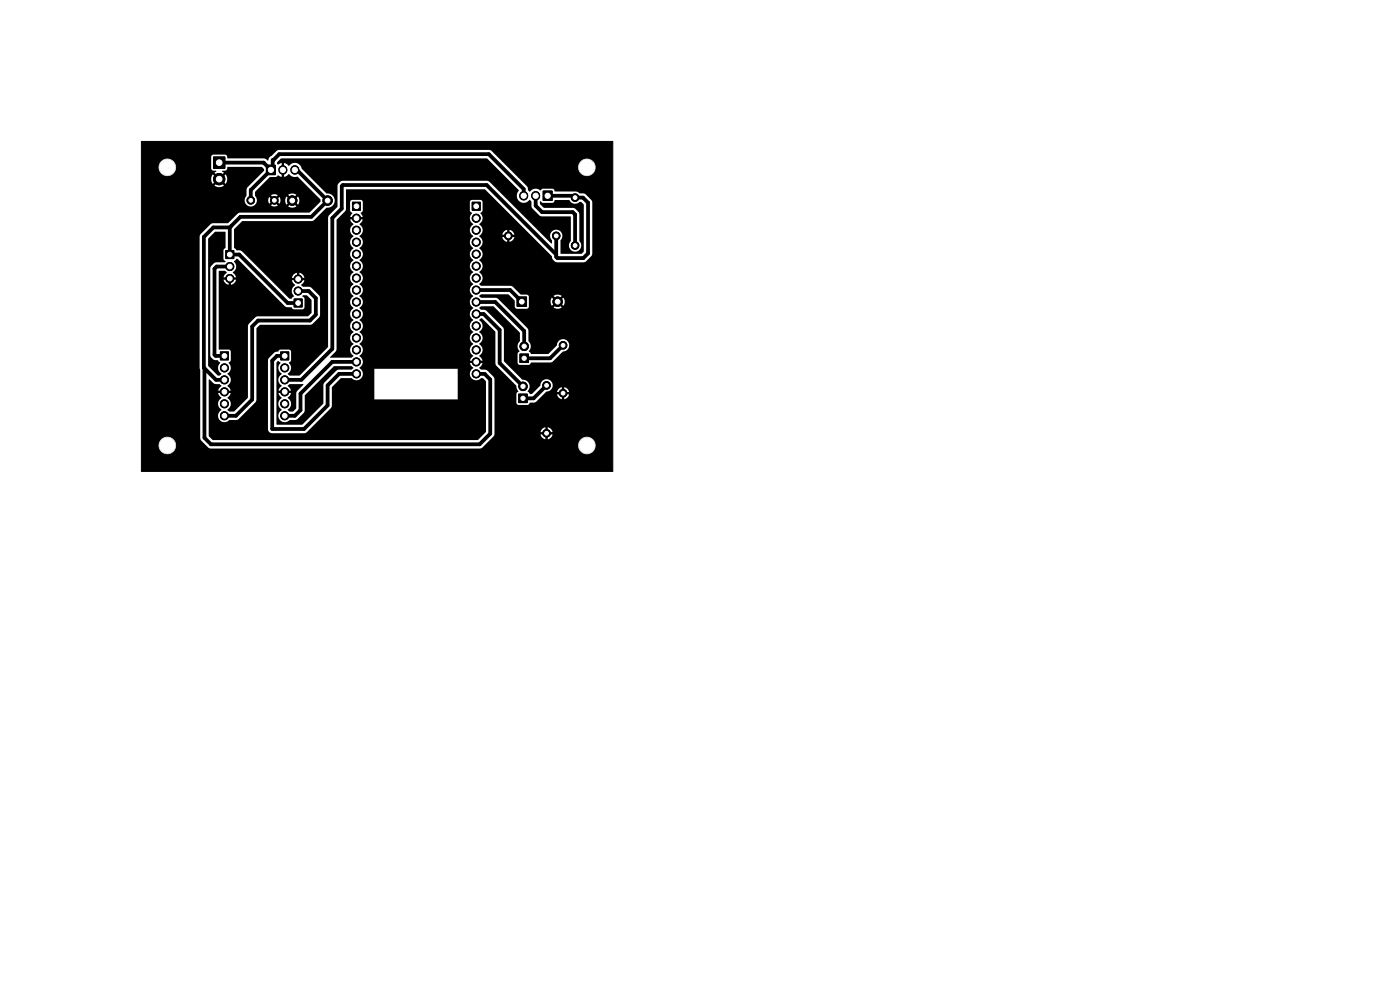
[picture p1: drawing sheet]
<svg xmlns="http://www.w3.org/2000/svg" width="297mm" height="210mm" viewBox="0 0 297 210" stroke-linecap="round" stroke-linejoin="round" font-family="sans-serif">
<path d="M30 30h100v70h-100z" fill="none" stroke="#000" stroke-width=".21"/>
<g fill="#000" stroke="#000" stroke-width=".21">
<path d="M45.3 33.3h2.4v2.4h-2.4zM56.5 35h1.9v2h-1.9zM47.9 53.2h1.7v1.7h-1.7zM74.8 42.9h1.7v1.7h-1.7zM100.2 42.9h1.7v1.7h-1.7zM115.2 40.5h1.9v2h-1.9zM46.8 74.7h1.7v1.7h-1.7zM59.6 74.7h1.7v1.7h-1.7zM62.4 63.4h1.7v1.7h-1.7zM109.7 63h2v2h-2zM110.3 75.1h1.8v1.8h-1.8zM110.1 83.6h1.7v1.8h-1.7z"/>
<circle cx="35.5" cy="35.5" r="1.6"/>
<circle cx="46.5" cy="38" r="1.2"/>
<circle cx="46.5" cy="34.5" r=".6"/>
<circle cx="46.5" cy="38" r=".6"/>
<circle cx="57.5" cy="36" r=".55"/>
<circle cx="60" cy="36" r=".55"/>
<circle cx="62.5" cy="36" r=".55"/>
<circle cx="124.5" cy="35.5" r="1.6"/>
<circle cx="48.8" cy="59.1" r=".85"/>
<circle cx="48.8" cy="56.5" r=".85"/>
<circle cx="48.8" cy="59.1" r=".5"/>
<circle cx="48.8" cy="54" r=".5"/>
<circle cx="48.8" cy="56.5" r=".5"/>
<circle cx="53.2" cy="42.5" r=".8"/>
<circle cx="53.2" cy="42.5" r=".4"/>
<circle cx="58.2" cy="42.5" r=".8"/>
<circle cx="58.2" cy="42.5" r=".4"/>
<circle cx="62" cy="42.5" r="1"/>
<circle cx="62" cy="42.5" r=".5"/>
<circle cx="63.2" cy="59.2" r=".85"/>
<circle cx="63.2" cy="59.2" r=".5"/>
<circle cx="69.5" cy="42.5" r="1"/>
<circle cx="69.5" cy="42.5" r=".5"/>
<circle cx="75.6" cy="48.8" r=".85"/>
<circle cx="75.6" cy="59" r=".85"/>
<circle cx="75.6" cy="46.3" r=".85"/>
<circle cx="75.6" cy="51.4" r=".85"/>
<circle cx="75.6" cy="56.4" r=".85"/>
<circle cx="75.6" cy="53.9" r=".85"/>
<circle cx="75.6" cy="48.8" r=".5"/>
<circle cx="75.6" cy="59" r=".5"/>
<circle cx="75.6" cy="51.4" r=".5"/>
<circle cx="75.6" cy="53.9" r=".5"/>
<circle cx="75.6" cy="46.3" r=".5"/>
<circle cx="75.6" cy="56.5" r=".5"/>
<circle cx="75.6" cy="43.8" r=".5"/>
<circle cx="101" cy="59" r=".85"/>
<circle cx="101" cy="56.4" r=".85"/>
<circle cx="101" cy="48.8" r=".85"/>
<circle cx="101" cy="46.3" r=".85"/>
<circle cx="101" cy="51.4" r=".85"/>
<circle cx="101" cy="53.9" r=".85"/>
<circle cx="101" cy="56.5" r=".5"/>
<circle cx="101" cy="46.3" r=".5"/>
<circle cx="101" cy="59" r=".5"/>
<circle cx="101" cy="48.8" r=".5"/>
<circle cx="101" cy="53.9" r=".5"/>
<circle cx="101" cy="51.4" r=".5"/>
<circle cx="101" cy="43.8" r=".5"/>
<circle cx="107.8" cy="50" r=".8"/>
<circle cx="107.8" cy="50" r=".4"/>
<circle cx="111.1" cy="41.5" r=".55"/>
<circle cx="113.6" cy="41.5" r=".55"/>
<circle cx="116.2" cy="41.5" r=".55"/>
<circle cx="118" cy="50" r=".8"/>
<circle cx="118" cy="50" r=".4"/>
<circle cx="122" cy="52.1" r=".8"/>
<circle cx="122" cy="41.9" r=".8"/>
<circle cx="122" cy="41.9" r=".4"/>
<circle cx="122" cy="52.1" r=".4"/>
<circle cx="47.6" cy="78" r=".85"/>
<circle cx="47.6" cy="75.5" r=".5"/>
<circle cx="47.6" cy="78" r=".5"/>
<circle cx="60.4" cy="78" r=".85"/>
<circle cx="60.4" cy="78" r=".5"/>
<circle cx="60.4" cy="75.5" r=".5"/>
<circle cx="63.2" cy="61.7" r=".85"/>
<circle cx="63.2" cy="61.7" r=".5"/>
<circle cx="63.2" cy="64.3" r=".5"/>
<circle cx="75.6" cy="74.2" r=".85"/>
<circle cx="75.6" cy="79.3" r=".85"/>
<circle cx="75.6" cy="69.1" r=".85"/>
<circle cx="75.6" cy="71.7" r=".85"/>
<circle cx="75.6" cy="66.6" r=".85"/>
<circle cx="75.6" cy="76.8" r=".85"/>
<circle cx="75.6" cy="61.5" r=".85"/>
<circle cx="75.6" cy="64.1" r=".85"/>
<circle cx="75.6" cy="76.8" r=".5"/>
<circle cx="75.6" cy="61.5" r=".5"/>
<circle cx="75.6" cy="69.2" r=".5"/>
<circle cx="75.6" cy="79.3" r=".5"/>
<circle cx="75.6" cy="71.7" r=".5"/>
<circle cx="75.6" cy="64.1" r=".5"/>
<circle cx="75.6" cy="66.6" r=".5"/>
<circle cx="75.6" cy="74.2" r=".5"/>
<circle cx="101" cy="79.3" r=".85"/>
<circle cx="101" cy="66.6" r=".85"/>
<circle cx="101" cy="71.7" r=".85"/>
<circle cx="101" cy="61.5" r=".85"/>
<circle cx="101" cy="74.2" r=".85"/>
<circle cx="101" cy="64.1" r=".85"/>
<circle cx="101" cy="69.1" r=".85"/>
<circle cx="101" cy="76.8" r=".85"/>
<circle cx="101" cy="74.2" r=".5"/>
<circle cx="101" cy="64.1" r=".5"/>
<circle cx="101" cy="79.3" r=".5"/>
<circle cx="101" cy="66.6" r=".5"/>
<circle cx="101" cy="61.5" r=".5"/>
<circle cx="101" cy="76.8" r=".5"/>
<circle cx="101" cy="69.2" r=".5"/>
<circle cx="101" cy="71.7" r=".5"/>
<circle cx="110.7" cy="64" r=".5"/>
<circle cx="111.2" cy="73.5" r=".9"/>
<circle cx="111.2" cy="73.5" r=".45"/>
<circle cx="111.2" cy="76" r=".45"/>
<circle cx="118.3" cy="64" r="1"/>
<circle cx="118.3" cy="64" r=".5"/>
<circle cx="119.4" cy="73.2" r=".8"/>
<circle cx="119.5" cy="73.3" r=".4"/>
<circle cx="35.5" cy="94.5" r="1.6"/>
<circle cx="47.6" cy="85.7" r=".85"/>
<circle cx="47.6" cy="83.1" r=".85"/>
<circle cx="47.6" cy="80.6" r=".85"/>
<circle cx="47.6" cy="88.2" r=".85"/>
<circle cx="47.6" cy="80.6" r=".5"/>
<circle cx="47.6" cy="83.1" r=".5"/>
<circle cx="47.6" cy="88.2" r=".5"/>
<circle cx="47.6" cy="85.7" r=".5"/>
<circle cx="60.4" cy="88.2" r=".85"/>
<circle cx="60.4" cy="83.1" r=".85"/>
<circle cx="60.4" cy="85.7" r=".85"/>
<circle cx="60.4" cy="80.6" r=".85"/>
<circle cx="60.4" cy="88.2" r=".5"/>
<circle cx="60.4" cy="80.6" r=".5"/>
<circle cx="60.4" cy="83.1" r=".5"/>
<circle cx="60.4" cy="85.7" r=".5"/>
<circle cx="110.9" cy="84.5" r=".45"/>
<circle cx="110.9" cy="82" r=".45"/>
<circle cx="110.9" cy="82" r=".9"/>
<circle cx="115.9" cy="91.9" r=".8"/>
<circle cx="115.9" cy="81.7" r=".8"/>
<circle cx="115.9" cy="81.8" r=".4"/>
<circle cx="115.9" cy="91.9" r=".4"/>
<circle cx="119.4" cy="83.4" r=".8"/>
<circle cx="119.5" cy="83.4" r=".4"/>
<circle cx="124.5" cy="94.5" r="1.6"/>
</g>
<path d="M60 36v.1M62.6 36v.1M111.1 41.5v.1M113.6 41.5v.1" fill="none" stroke="#000" stroke-width="1.9"/>
<g fill="none" stroke="#000" stroke-width=".8">
<path d="M46.5 34.5h9.4l1.6 1.5M62.6 36h.4l6.5 6.6-3.5 3.4h-15l-2.3 2.3M48.7 48.3h-3.4l-2 2v27.7l2.5 2.6h1.8M48.7 56.5h-2.7l-.5 .5v18.3l.2 .2h1.9M48.7 48.3v5.7h2l10.3 10.3h2.3M111.1 41.5v-1.4l-7.4-7.4h-44.4l-1.4 1.2v1.8l-4.7 4.6v2.2M113.6 41.5v2.1l1.4 1.4h6.5l.5 .5v6.6M116.2 41.5h5.4l.4 .4h1.7l1.1 1.1v10.7l-1 1h-5.6l-.2-.2v-4.5M118 54l-14.8-14.7h-30.5l-.2 .2v4.8l-2 2v27.7l-6.6 6.6h-3.5M43.4 78.1v14.8l1.3 1.4h57.1l2.2-2.3v-11.5l-1.2-1.2h-1.8M60.4 75.5h-1.7l-1 1v14.5h6.8l5-5v-4.3l2.4-2.4h3.7M63.3 61.7h2.2l1.5 1.6v3.4l-1.3 1.3h-11l-1.2 1.3v15.4l-3.5 3.5h-2.4"/>
<path d="M75.6 76.8h-5.1l-6.8 6.7v3.5l-1.1 1.2h-2.2M101 61.5h7.2l2.5 2.5M101 64.1h4.1l6.1 6.1v3.3M101 66.6h1.6l3.4 3.4v7l4.9 5M119.5 73.3l-2.8 2.7h-5.5M115.9 81.7l-2.7 2.8h-2.3"/>
</g>
<path d="M30 30.1l99.9-.1 .1 .1-.1 69.9h-99.8l-.1-5.6h3.6a1.85 1.85 0 0 0 2.6 1.8 1.85 1.85 0 0 0 .5-3.1 1.85 1.85 0 0 0-3 1l-.1 .3h-3.6v-44.2h12.3l.2 42.8 .2 .4 1.6 1.6 57.5 .2 .5-.3 .6-.5h19.7v.2a1.85 1.85 0 0 0 2.9 1.5 1.85 1.85 0 0 0 0-3.2 1.85 1.85 0 0 0-2.9 1.5h-19.7l1.8-1.8 .2-.9h10.7v.5h-.9l.3 .5 .7 .5v-1h.5v1l.6-.3 .4-.5v-.2h-.9v-.5h.9l-.3-.6-.7-.5v1h-.5v-1l-.7 .5-.3 .6h-9.8v-11.5l-1.5-1.6-.5-.2h-.9l-.3-.3 .7-1.1h-.9v-.5h.9l-.2-.4-.5-.6a1.48 1.48 0 0 0 0-2.6 1.48 1.48 0 0 0 0-2.5 1.48 1.48 0 0 0 0-2.5l.3-.4h.3l2.8 2.9v6.9l4.4 4.6 .1 .5 .4 .6-.5 .6v1.8l.2 .4 .3 .1h2l.4-.5 1.2-.1 2.2-2.1h3.3v.5h-.9l.3 .5 .7 .5v-1h.5v1l.7-.5 .3-.5h-.9v-.5h.9l-.4-.8-.6-.3v1h-.5v-1l-.7 .5-.3 .6-2.3-.1a1.33 1.33 0 0 0 1.4-1.3 1.33 1.33 0 0 0-1.4-1.4 1.33 1.33 0 0 0-1.3 1.4l-1.8 1.8h-.4l-.4-.5a1.52 1.52 0 0 0 .2-1.7 1.52 1.52 0 0 0-1.4-.9l-3.9-3.9-.1-7-3.6-3.7-.5-.2h-.7l-.3-.4 .4-.3h2.6l5.6 5.5v1.9a1.52 1.52 0 0 0-.1 2.2l-.4 .4 .1 2.1 .3 .3h1.9l.6-.5h4.3l2.4-2.3a1.32 1.32 0 0 0 1.3-1.4 1.32 1.32 0 0 0-1.3-1.3 1.32 1.32 0 0 0-1.3 1.4l-1.8 1.8h-3.6l-.5-.5a1.67 1.67 0 0 0-.1-2.3v-2.2l-.2-.5-6.3-6.2-.4-.2h-3.1l-.4-.3v-.2l.4-.3 5.8 .1 1.3 1.2v1.4l.4 .4 2.3-.1 .3-.3v-1.1h4.6l.3 .9 .7-.8 .4 .4-.7 .8a1.49 1.49 0 0 0 1.7-.1l-.8-.7 .4-.4 .7 .8 .1-.2a1.49 1.49 0 0 0-.1-1.6l-.7 .8-.4-.4 .7-.8a1.49 1.49 0 0 0-1.7 .1l.8 .7-.4 .4-.7-.8-.3 .9h-4.6v-1l-.1-.4-.4-.1h-1.2l-2-1.8-6.4-.1-.4-.4a1.48 1.48 0 0 0 0-2.5 1.48 1.48 0 0 0 0-2.5 1.48 1.48 0 0 0 0-2.6 1.48 1.48 0 0 0 0-2.5l.3-.3h5.5v.5h-.9l.4 .7 .6 .3v-1h.5v1l.7-.4 .3-.6h-.9v-.5h.9l-.3-.6-.7-.4v.9h-.5v-.9l-.6 .2-.4 .8h-4.6l.1-.1a1.49 1.49 0 0 0-.4-2.2 1.5 1.5 0 0 0 .2-2.3l.5-.5-.1-2-.3-.3h-1.9l-.4 .4v1.8l.4 .6a1.51 1.51 0 0 0 .3 2.4 1.48 1.48 0 0 0 0 2.5 1.48 1.48 0 0 0 0 2.6 1.48 1.48 0 0 0 0 2.5 1.48 1.48 0 0 0 0 2.5 1.48 1.48 0 0 0 0 2.6 1.48 1.48 0 0 0 0 2.5 1.48 1.48 0 0 0 0 2.6 1.48 1.48 0 0 0 0 2.5 1.48 1.48 0 0 0 0 2.5 1.48 1.48 0 0 0 0 2.6 1.48 1.48 0 0 0 0 2.5l-.5 .6-.2 .4h.9v.5h-.9l.3 .6 .4 .4a1.41 1.41 0 0 0-.6 1.8 1.41 1.41 0 0 0 1.7 .8 .85 .85 0 0 1 1-.4l.6 .7v10.7l-1.8 1.7h-56.1l-.9-.8v-12l1.1 .9 1.1 .1 .5 .3-.7 1.1h.9v.5h-.9l.1 .4 .6 .6a1.48 1.48 0 0 0 0 2.6 1.39 1.39 0 0 0-.5 2 1.39 1.39 0 0 0 2.2 .1h1.4l.5-.2 3.8-3.9v-15.4l.8-.7h10.6l.5-.2 1.5-1.5v-4.4l-1.9-1.9-1.6-.1-.4-.2v-.2l.4-.3 .3-.7h-.9v-.5h.9l-.3-.6-.4-.3-.4-.1v.9h-.5v-.9l-.6 .3-.3 .3-.2 .4h.9v.5h-.9l.3 .7 .4 .3a1.58 1.58 0 0 0-.2 2.5l-.5 .4h-.5l-10.1-10-.5-.2h-.7l-.4-.5v-4l1.7-1.7h14.9l2.9-2.8a1.55 1.55 0 0 0 1.8-1.6 1.55 1.55 0 0 0-1.8-1.5l-5.2-5.3a1.52 1.52 0 0 0-1.2-1.1 1.52 1.52 0 0 0-1.5 .6l-.5-.4-.5-.2v1h-.5v-1l-.8 .3-.2-.4 .9-.9h43.6l6.8 6.8a1.54 1.54 0 0 0 0 2.3 1.54 1.54 0 0 0 2.3-.3l.3 .3 .2 1.4 1.8 1.7 6.3 .1 .1 5.2a1.32 1.32 0 0 0 0 1.9 1.32 1.32 0 0 0 1.8 0 1.32 1.32 0 0 0 0-1.9v-5.7l-.2-.5-.6-.6-.5-.2h-6.2l-.9-.9v-.4l.2-.1 .4 .3h2.1l.3-.1 .3-.5 3 .1a1.36 1.36 0 0 0 2.2 .3h.3l.5 .6v10l-.5 .4h-4.3l-.1-2.8a1.31 1.31 0 0 0 0-1.9 1.31 1.31 0 0 0-1.9 .1 1.31 1.31 0 0 0 .1 1.8v.5l-.1 .1-13.5-13.2-31.2 .1-.5 .4-.2 .5v4.5l-1.8 1.8-.2 .5v27.4l-6 6-2.1 .1-.5-.4a1.51 1.51 0 0 0 .3-2.4l.4-.4v-2.1l-.4-.3-2 .1a.64 .64 0 0 1-.8 .4l-1.4 1.3-.3 .5v14.7l.3 .5 .4 .3 7.4-.1 5.3-5.2 .2-.5v-1.4h26.7v-6.5h-17.7v6.5h-9v-2.6l1.9-1.9h2.3a1.41 1.41 0 0 0 2.1-.1 1.41 1.41 0 0 0-.4-2.1 1.48 1.48 0 0 0 0-2.5 1.48 1.48 0 0 0 0-2.6 1.48 1.48 0 0 0 0-2.5 1.48 1.48 0 0 0 0-2.5 1.48 1.48 0 0 0 0-2.6 1.48 1.48 0 0 0 0-2.5 1.48 1.48 0 0 0 0-2.6 1.48 1.48 0 0 0 0-2.5 1.48 1.48 0 0 0 0-2.5 1.48 1.48 0 0 0 0-2.6 1.48 1.48 0 0 0 0-2.5 1.48 1.48 0 0 0 0-2.6l.5-.5 .2-.5h-.9v-.5h.9l-.5-.8 .5-.5v-1.9l-.4-.4h-1.9l-.4 .4v1.9l.4 .5-.4 .8h.9v.5h-.9l.2 .5 .5 .6a1.49 1.49 0 0 0 0 2.5 1.49 1.49 0 0 0 0 2.6 1.48 1.48 0 0 0 0 2.5 1.48 1.48 0 0 0 0 2.5 1.49 1.49 0 0 0 0 2.6 1.49 1.49 0 0 0 0 2.5 1.48 1.48 0 0 0 0 2.6 1.49 1.49 0 0 0 0 2.5 1.49 1.49 0 0 0 0 2.5 1.49 1.49 0 0 0 0 2.6 1.48 1.48 0 0 0 0 2.5l-.4 .4-4.6-.1 1.2-1.2 .2-.5v-27.4l2-2.2v-4.3h29.5l14.2 14.1 .1 .6 .5 .5 .5 .3 6-.2 1.2-1.2 .3-.5-.2-11.2-1.4-1.5-1.1-.1-.8-.4h-4.4l-.3-.4-.3-.2h-2.1l-.4 .4a1.74 1.74 0 0 0-2.4 .3l-.3-.4-.2-.8-4.1-4.1h14.9a1.85 1.85 0 0 0 2.6 1.8 1.85 1.85 0 0 0 .5-3.1 1.85 1.85 0 0 0-3 1l-.1 .3h-14.9l-3.4-3.4-.5-.2h-44.6l-.5 .2-1.1 1.1a1.15 1.15 0 0 0-.7 1l-.9-.5h-7.7l-.2-.5-.3-.3h-2.6l-.4 .4v2.6l.3 .3 .7 .1 .1 .2-.4 .2 .8 .8-.4 .4-.8-.8a1.69 1.69 0 0 0 0 2l.8-.8 .4 .4-.8 .8 .1 .1a1.69 1.69 0 0 0 1.9-.1l-.8-.8 .4-.4 .8 .8a1.69 1.69 0 0 0 0-2l-.8 .8-.4-.4 .8-.8-.4-.3 .8-.2 .4-.7h7.2l.5 .4v.5l-3.6 3.6-.1 1.6a1.32 1.32 0 0 0 .3 2.2 1.32 1.32 0 0 0 1.9-1.2h2.4l.2 .7 .7-.7 .4 .4-.7 .7a1.28 1.28 0 0 0 1.4 0l-.7-.7 .4-.4 .7 .7 .2-.6h1l.3 .8 .7-.7 .4 .3-.7 .8a1.49 1.49 0 0 0 1.7 0l-.8-.8 .4-.3 .7 .7 .2-.4 .1-.7-.3-.6-.7 .7-.4-.3 .8-.8a1.49 1.49 0 0 0-1.8 0l.8 .8-.4 .3-.7-.7-.3 .9h-1l-.2-.8-.7 .7-.4-.4 .7-.7a1.28 1.28 0 0 0-1.4 0l.7 .7-.4 .4-.7-.7-.2 .7h-2.4l-.4-1v-.8l3.2-3.1 1.2-.1 .5-.3 .8 .3v-1h.5v1l1.1-.5a1.63 1.63 0 0 0 1.8 .5l4.8 4.9v.4l-2.3 2.3h-14.8l-.5 .2-2 2-3.6 .2-2.2 2.2-.3 .5h-12.3v-14.8h3.6v.2a1.85 1.85 0 0 0 2.9 1.5 1.85 1.85 0 0 0 0-3.2 1.85 1.85 0 0 0-2.9 1.5h-3.6zM45.6 49.2h2.1l.1 .1v3.2l-.4 .5v1.9l.5 .6-2.4 .2-.7 .7-.2 .5v18.4l.6 .9 1 .2 .5 .5a1.6 1.6 0 0 0 .3 2.4l-.4 .4h-.4l-2-2.1v-26.9zM46.4 57.5l1.3-.1 .4 .4-.7 1h.9v.5h-.9l.3 .7 .8 .4v-.9h.5v.9l.6-.3 .4-.6 .1-.2h-.9v-.5h.9l-.3-.6-.4-.3a1.58 1.58 0 0 0 .2-2.5l.5-.5h.3l10.2 10.2 1.3 .1 .4 .4h2l.3-.4v-1.8l-.5-.6 1-.1 1 .9v2.7l-.8 .8h-10.6l-.5 .2-1.4 1.4-.2 .5v15.1l-2.9 3h-1l-.4-.3a1.55 1.55 0 0 0-.1-2.6l.6-.6 .1-.4h-.9v-.5h.9l-.3-.7-.3-.3a1.55 1.55 0 0 0-.1-2.6 1.51 1.51 0 0 0 .3-2.4l.5-.4-.1-2.1-.3-.2-2.2-.1zM58.7 76.8l.3-.2 .5 .3a1.6 1.6 0 0 0 .3 2.4 1.48 1.48 0 0 0 0 2.6l-.6 .5-.1 .5h.9v.5h-.9l.3 .6 .4 .3a1.55 1.55 0 0 0 0 2.7 1.39 1.39 0 0 0-.5 2 1.39 1.39 0 0 0 2.2 .1l1.5-.1 1.4-1.4 .3-.5v-3.2l6.1-6.2h3.8l.4 .3-.4 .4-3.1 .1-2.7 2.7-.2 .5v3.9l-4.4 4.5h-5.4l-.1-.1zM61.1 81.8l.4-.3h2.9l-1.5 1.7-.1 3.4-.6 .7h-.7l-.5-.3a1.55 1.55 0 0 0 0-2.6l.6-.6 .1-.4h-.9v-.5h.9z" fill="#000"/>
<g fill="#fff" stroke="#fff" stroke-width=".21">
<circle cx="124.5" cy="35.5" r="1.6"/>
<circle cx="122" cy="52.1" r=".4"/>
<circle cx="122" cy="41.9" r=".4"/>
<circle cx="101" cy="43.8" r=".5"/>
<circle cx="101" cy="46.3" r=".5"/>
<circle cx="101" cy="48.8" r=".5"/>
<circle cx="101" cy="51.4" r=".5"/>
<circle cx="101" cy="53.9" r=".5"/>
<circle cx="101" cy="56.5" r=".5"/>
<circle cx="101" cy="59" r=".5"/>
<circle cx="101" cy="61.5" r=".5"/>
<circle cx="101" cy="64.1" r=".5"/>
<circle cx="101" cy="66.6" r=".5"/>
<circle cx="101" cy="69.2" r=".5"/>
<circle cx="101" cy="71.7" r=".5"/>
<circle cx="101" cy="74.2" r=".5"/>
<circle cx="101" cy="76.8" r=".5"/>
<circle cx="101" cy="79.3" r=".5"/>
<circle cx="63.2" cy="64.3" r=".5"/>
<circle cx="63.2" cy="61.7" r=".5"/>
<circle cx="63.2" cy="59.2" r=".5"/>
<circle cx="46.5" cy="34.5" r=".6"/>
<circle cx="46.5" cy="38" r=".6"/>
<circle cx="111.2" cy="76" r=".45"/>
<circle cx="111.2" cy="73.5" r=".45"/>
<circle cx="60.4" cy="75.5" r=".5"/>
<circle cx="60.4" cy="78" r=".5"/>
<circle cx="60.4" cy="80.6" r=".5"/>
<circle cx="60.4" cy="83.1" r=".5"/>
<circle cx="60.4" cy="85.7" r=".5"/>
<circle cx="60.4" cy="88.2" r=".5"/>
<circle cx="124.5" cy="94.5" r="1.6"/>
<circle cx="53.2" cy="42.5" r=".4"/>
<circle cx="58.2" cy="42.5" r=".4"/>
<circle cx="110.9" cy="84.5" r=".45"/>
<circle cx="110.9" cy="82" r=".45"/>
<circle cx="119.5" cy="73.3" r=".4"/>
<circle cx="119.5" cy="83.4" r=".4"/>
<circle cx="35.5" cy="94.5" r="1.6"/>
<circle cx="75.6" cy="43.8" r=".5"/>
<circle cx="75.6" cy="46.3" r=".5"/>
<circle cx="75.6" cy="48.8" r=".5"/>
<circle cx="75.6" cy="51.4" r=".5"/>
<circle cx="75.6" cy="53.9" r=".5"/>
<circle cx="75.6" cy="56.5" r=".5"/>
<circle cx="75.6" cy="59" r=".5"/>
<circle cx="75.6" cy="61.5" r=".5"/>
<circle cx="75.6" cy="64.1" r=".5"/>
<circle cx="75.6" cy="66.6" r=".5"/>
<circle cx="75.6" cy="69.2" r=".5"/>
<circle cx="75.6" cy="71.7" r=".5"/>
<circle cx="75.6" cy="74.2" r=".5"/>
<circle cx="75.6" cy="76.8" r=".5"/>
<circle cx="75.6" cy="79.3" r=".5"/>
<circle cx="116.2" cy="41.5" r=".55"/>
<circle cx="113.6" cy="41.5" r=".55"/>
<circle cx="111.1" cy="41.5" r=".55"/>
<circle cx="110.7" cy="64" r=".5"/>
<circle cx="118.3" cy="64" r=".5"/>
<circle cx="69.5" cy="42.5" r=".5"/>
<circle cx="62" cy="42.5" r=".5"/>
<circle cx="118" cy="50" r=".4"/>
<circle cx="107.8" cy="50" r=".4"/>
<circle cx="115.9" cy="81.8" r=".4"/>
<circle cx="115.9" cy="91.9" r=".4"/>
<circle cx="47.6" cy="75.5" r=".5"/>
<circle cx="47.6" cy="78" r=".5"/>
<circle cx="47.6" cy="80.6" r=".5"/>
<circle cx="47.6" cy="83.1" r=".5"/>
<circle cx="47.6" cy="85.7" r=".5"/>
<circle cx="47.6" cy="88.2" r=".5"/>
<circle cx="57.5" cy="36" r=".55"/>
<circle cx="60" cy="36" r=".55"/>
<circle cx="62.5" cy="36" r=".55"/>
<circle cx="35.5" cy="35.5" r="1.6"/>
<circle cx="48.8" cy="54" r=".5"/>
<circle cx="48.8" cy="56.5" r=".5"/>
<circle cx="48.8" cy="59.1" r=".5"/>
</g>
</svg>
